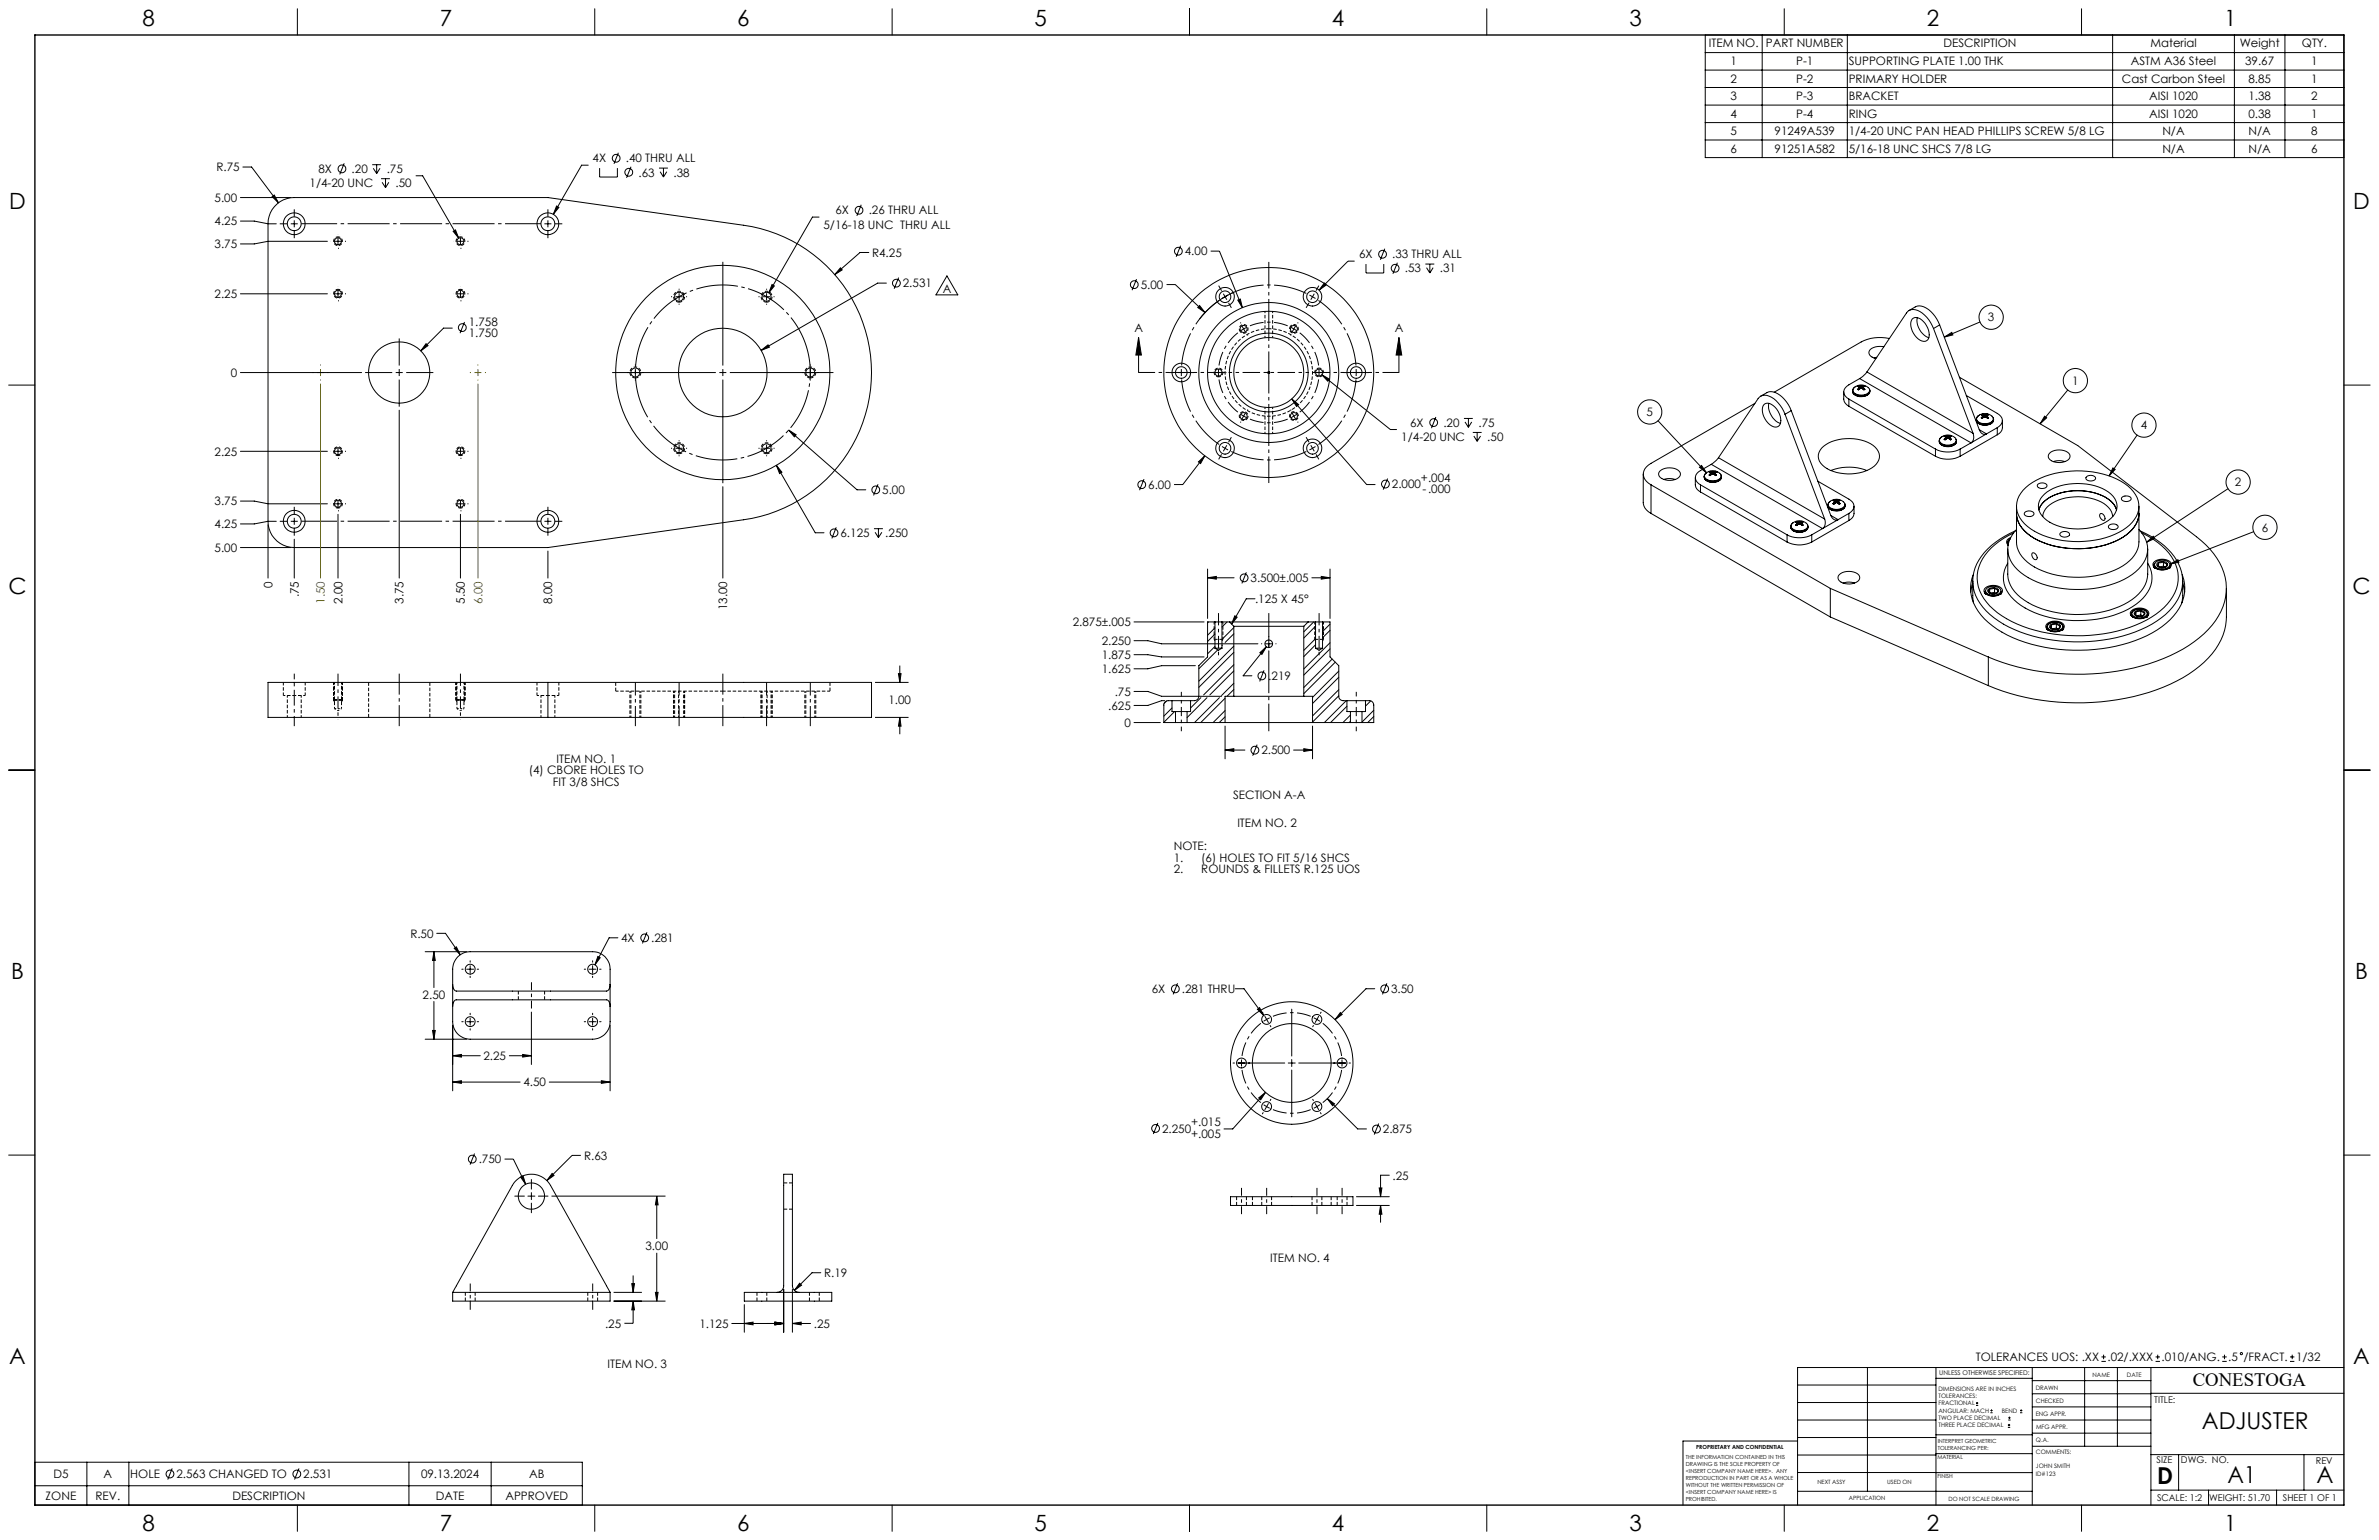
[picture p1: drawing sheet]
<svg xmlns="http://www.w3.org/2000/svg" width="864mm" height="559mm" viewBox="0 0 864 559" stroke-linecap="round" stroke-linejoin="round" font-family="sans-serif">
<defs><g id="words">
<g font-size="8.5">
<text x="799.3" y="518.4">ADJUSTER</text>
<text x="783.1" y="538.4">D</text>
<text x="808.6" y="538.3">A1</text>
<text x="840.9" y="538.3">A</text>
</g>
<g font-size="8.1">
<text x="51.7" y="9.3">8</text>
<text x="159.7" y="9.3">7</text>
<text x="267.6" y="9.3">6</text>
<text x="375.6" y="9.3">5</text>
<text x="483.5" y="9.3">4</text>
<text x="591.5" y="9.3">3</text>
<text x="699.4" y="9.3">2</text>
<text x="807.4" y="9.3">1</text>
<text x="3.3" y="76">D</text>
<text x="854.2" y="76">D</text>
<text x="3" y="215.7">C</text>
<text x="853.9" y="215.7">C</text>
<text x="4" y="355.4">B</text>
<text x="854.9" y="355.4">B</text>
<text x="3.3" y="495.1">A</text>
<text x="854.2" y="495.1">A</text>
<text x="51.7" y="555.4">8</text>
<text x="159.7" y="555.4">7</text>
<text x="267.6" y="555.4">6</text>
<text x="375.6" y="555.4">5</text>
<text x="483.5" y="555.4">4</text>
<text x="591.5" y="555.4">3</text>
<text x="699.4" y="555.4">2</text>
<text x="807.4" y="555.4">1</text>
</g>
<text font-size="6.9" x="796" y="503">CONESTOGA</text>
<g font-size="4.2">
<text x="620.3" y="17">ITEM NO.</text>
<text x="641" y="17">PART NUMBER</text>
<text x="705.5" y="17">DESCRIPTION</text>
<text x="780.6" y="17">Material</text>
<text x="813" y="17">Weight</text>
<text x="835.6" y="17">QTY.</text>
<text x="628.2" y="23.7">1</text>
<text x="652" y="23.7">P-1</text>
<text x="671.1" y="23.7">SUPPORTING PLATE 1.00 THK</text>
<text x="773.5" y="23.7">ASTM A36 Steel</text>
<text x="815" y="23.7">39.67</text>
<text x="839" y="23.7">1</text>
<text x="628.2" y="30.1">2</text>
<text x="652" y="30.1">P-2</text>
<text x="671.1" y="30.1">PRIMARY HOLDER</text>
<text x="770.3" y="30.1">Cast Carbon Steel</text>
<text x="816.2" y="30.1">8.85</text>
<text x="839" y="30.1">1</text>
<text x="628.2" y="36.4">3</text>
<text x="652" y="36.4">P-3</text>
<text x="671.1" y="36.4">BRACKET</text>
<text x="780.2" y="36.4">AISI 1020</text>
<text x="816.2" y="36.4">1.38</text>
<text x="839" y="36.4">2</text>
<text x="628.2" y="42.8">4</text>
<text x="652" y="42.8">P-4</text>
<text x="671.1" y="42.8">RING</text>
<text x="780.2" y="42.8">AISI 1020</text>
<text x="816.2" y="42.8">0.38</text>
<text x="839" y="42.8">1</text>
<text x="628.2" y="49.1">5</text>
<text x="644.2" y="49.1">91249A539</text>
<text x="671.1" y="49.1">1/4-20 UNC PAN HEAD PHILLIPS SCREW 5/8 LG</text>
<text x="785" y="49.1">N/A</text>
<text x="816.2" y="49.1">N/A</text>
<text x="839" y="49.1">8</text>
<text x="215.1" y="59">4X</text>
<text x="227.2" y="59">.40 THRU ALL</text>
<text x="628.2" y="55.5">6</text>
<text x="644.2" y="55.5">91251A582</text>
<text x="671.1" y="55.5">5/16-18 UNC SHCS 7/8 LG</text>
<text x="785" y="55.5">N/A</text>
<text x="816.2" y="55.5">N/A</text>
<text x="839" y="55.5">6</text>
<text x="78.6" y="62.2">R.75</text>
<text x="115.6" y="62.8">8X</text>
<text x="127.7" y="62.8">.20</text>
<text x="140.4" y="62.8">.75</text>
<text x="231.8" y="64">.63</text>
<text x="244.5" y="64">.38</text>
<text x="112.4" y="67.9">1/4-20 UNC</text>
<text x="143.6" y="67.9">.50</text>
<text x="77.9" y="73.3">5.00</text>
<text x="303.3" y="77.8">6X</text>
<text x="315.4" y="77.8">.26 THRU ALL</text>
<text x="77.9" y="81.8">4.25</text>
<text x="298.9" y="82.9">5/16-18 UNC THRU ALL</text>
<text x="77.9" y="90.1">3.75</text>
<text x="316.6" y="93.2">R4.25</text>
<text x="430.1" y="92.7">4.00</text>
<text x="493.3" y="93.8">6X</text>
<text x="505.4" y="93.8">.33 THRU ALL</text>
<text x="510" y="98.9">.53</text>
<text x="522.7" y="98.9">.31</text>
<text x="327.7" y="104.3">2.531</text>
<text x="342.2" y="106.4">A</text>
<text x="414.1" y="104.8">5.00</text>
<text x="77.9" y="108.2">2.25</text>
<text x="170.2" y="118.1">1.758</text>
<text x="721.7" y="116.6">3</text>
<text x="170.2" y="122.2">1.750</text>
<text x="411.9" y="120.6">A</text>
<text x="506.3" y="120.6">A</text>
<text x="83.8" y="136.8">0</text>
<text x="752.2" y="139.6">1</text>
<text x="511.9" y="154.9">6X</text>
<text x="524" y="154.9">.20</text>
<text x="536.7" y="154.9">.75</text>
<text x="597.7" y="151">5</text>
<text x="777.1" y="155.8">4</text>
<text x="508.7" y="160">1/4-20 UNC</text>
<text x="539.9" y="160">.50</text>
<text x="77.9" y="165.3">2.25</text>
<text x="320.3" y="179.3">5.00</text>
<text x="416.8" y="177.4">6.00</text>
<text x="505.3" y="177.2">2.000</text>
<text x="515.8" y="174.9">+.004</text>
<text x="516.4" y="179">-.000</text>
<text x="811.3" y="176.4">2</text>
<text x="77.9" y="183.4">3.75</text>
<text x="77.9" y="191.7">4.25</text>
<text x="305.1" y="194.9">6.125</text>
<text x="321.4" y="194.9">.250</text>
<text x="821.1" y="192.9">6</text>
<text x="77.9" y="200.3">5.00</text>
<text x="98.9" y="213.3" transform="rotate(-90 98.9 213.3)">0</text>
<text x="454" y="211.2">3.500±.005</text>
<text x="108.4" y="216.8" transform="rotate(-90 108.4 216.8)">.75</text>
<text x="124.3" y="219.1" transform="rotate(-90 124.3 219.1)">2.00</text>
<text x="146.5" y="219.1" transform="rotate(-90 146.5 219.1)">3.75</text>
<text x="168.8" y="219.1" transform="rotate(-90 168.8 219.1)">5.50</text>
<text x="200.5" y="219.1" transform="rotate(-90 200.5 219.1)">8.00</text>
<text x="264" y="221.5" transform="rotate(-90 264 221.5)">13.00</text>
<text x="455.6" y="218.8">.125 X 45°</text>
<text x="389.4" y="227.2">2.875±.005</text>
<text x="400" y="239.2">1.875</text>
<text x="400" y="234.1">2.250</text>
<text x="400" y="244.2">1.625</text>
<text x="460.4" y="246.8">.219</text>
<text x="322.5" y="255.3">1.00</text>
<text x="402.3" y="257.6">.625</text>
<text x="404.6" y="252.5">.75</text>
<text x="408.2" y="263.8">0</text>
<text x="457.9" y="273.7">2.500</text>
<text x="192" y="280.9">(4) CBORE HOLES TO</text>
<text x="202.1" y="276.7">ITEM NO. 1</text>
<text x="200.7" y="285.1">FIT 3/8 SHCS</text>
<text x="447.7" y="290">SECTION A-A</text>
<text x="449.2" y="300.2">ITEM NO. 2</text>
<text x="426.1" y="308.5">NOTE:</text>
<text x="426.1" y="312.7">1.</text>
<text x="426.1" y="316.8">2.</text>
<text x="436.1" y="312.7">(6) HOLES TO FIT 5/16 SHCS</text>
<text x="436.1" y="316.8">ROUNDS &amp; FILLETS R.125 UOS</text>
<text x="149" y="340.3">R.50</text>
<text x="225.5" y="341.8">4X</text>
<text x="236.4" y="341.8">.281</text>
<text x="153.4" y="362.4">2.50</text>
<text x="418.1" y="360.3">6X</text>
<text x="429" y="360.3">.281 THRU</text>
<text x="505" y="360.3">3.50</text>
<text x="175.5" y="384.7">2.25</text>
<text x="190" y="394.2">4.50</text>
<text x="421.8" y="411">2.250</text>
<text x="432.4" y="408.7">+.015</text>
<text x="432.4" y="412.8">+.005</text>
<text x="502" y="411.2">2.875</text>
<text x="173.8" y="422.1">.750</text>
<text x="212" y="420.8">R.63</text>
<text x="505.5" y="428">.25</text>
<text x="234.3" y="453.7">3.00</text>
<text x="461.1" y="457.8">ITEM NO. 4</text>
<text x="299.1" y="463.4">R.19</text>
<text x="219.6" y="481.7">.25</text>
<text x="253.9" y="481.8">1.125</text>
<text x="295.4" y="481.8">.25</text>
<text x="220.5" y="496.5">ITEM NO. 3</text>
<text x="717.2" y="494">TOLERANCES UOS: .XX</text>
<text x="765" y="494">.02/.XXX</text>
<text x="784.7" y="494">.010/ANG.</text>
<text x="808.9" y="494">.5 /FRACT.</text>
<text x="833.5" y="494">1/32</text>
<text x="19.4" y="536.4">D5</text>
<text x="37.6" y="536.4">A</text>
<text x="47.3" y="536.4">HOLE</text>
<text x="64" y="536.4">2.563 CHANGED TO</text>
<text x="110.1" y="536.4">2.531</text>
<text x="152.8" y="536.4">09.13.2024</text>
<text x="192.1" y="536.4">AB</text>
<text x="16.6" y="544.1">ZONE</text>
<text x="34.7" y="544.1">REV.</text>
<text x="84.3" y="544.1">DESCRIPTION</text>
<text x="158.2" y="544.1">DATE</text>
<text x="183.5" y="544.1">APPROVED</text>
</g>
<g font-size="4.2" fill="#808000">
<text x="118" y="219.1" transform="rotate(-90 118 219.1)">1.50</text>
<text x="175.1" y="219.1" transform="rotate(-90 175.1 219.1)">6.00</text>
</g>
<g font-size="3.4">
<text x="782" y="508.9">TITLE:</text>
<text x="782.9" y="531">SIZE</text>
<text x="791.7" y="531">DWG. NO.</text>
<text x="840.7" y="531.1">REV</text>
<text x="783" y="544.6">SCALE: 1:2</text>
<text x="801.9" y="544.7">WEIGHT: 51.70</text>
<text x="828.7" y="544.6">SHEET 1 OF 1</text>
</g>
<text font-size="2.4" x="704" y="499.1">UNLESS OTHERWISE SPECIFIED:</text>
<g font-size="2.2">
<text x="759.6" y="499.5">NAME</text>
<text x="772.1" y="499.6">DATE</text>
<text x="703.7" y="504.7">DIMENSIONS ARE IN INCHES</text>
<text x="703.7" y="507.3">TOLERANCES:</text>
<text x="703.7" y="510">FRACTIONAL</text>
<text x="739" y="504.3">DRAWN</text>
<text x="739.1" y="509.2">CHECKED</text>
<text x="703.7" y="512.6">ANGULAR: MACH</text>
<text x="703.7" y="515.3">TWO PLACE DECIMAL</text>
<text x="726.7" y="512.6">BEND</text>
<text x="739" y="513.8">ENG APPR.</text>
<text x="703.7" y="517.9">THREE PLACE DECIMAL</text>
<text x="739.1" y="518.6">MFG APPR.</text>
<text x="739.1" y="523.3">Q.A.</text>
<text x="739.1" y="527.5">COMMENTS:</text>
<text x="739.1" y="532.8">JOHN SMITH</text>
<text x="739.1" y="535.5">ID#123</text>
</g>
<g font-size="2.1">
<text x="659.7" y="538.6">NEXT ASSY</text>
<text x="685.1" y="538.6">USED ON</text>
<text x="671.1" y="544.4">APPLICATION</text>
<text x="707.3" y="544.5">DO NOT SCALE DRAWING</text>
</g>
<g font-size="2">
<text x="615.7" y="525.8">PROPRIETARY AND CONFIDENTIAL</text>
<text x="703.4" y="523.5">INTERPRET GEOMETRIC</text>
<text x="703.4" y="526">TOLERANCING PER:</text>
<text x="612" y="529.4">THE INFORMATION CONTAINED IN THIS</text>
<text x="612" y="531.9">DRAWING IS THE SOLE PROPERTY OF</text>
<text x="703.3" y="529.6">MATERIAL</text>
<text x="612" y="534.5">&lt;INSERT COMPANY NAME HERE&gt;. ANY</text>
<text x="612" y="537">REPRODUCTION IN PART OR AS A WHOLE</text>
<text x="612" y="539.5">WITHOUT THE WRITTEN PERMISSION OF</text>
<text x="703.3" y="536.4">FINISH</text>
<text x="612" y="542">&lt;INSERT COMPANY NAME HERE&gt; IS</text>
<text x="612" y="544.6">PROHIBITED.</text>
</g>
</g></defs>
<g fill="none" stroke="#000" stroke-width=".36">
<path d="M107.9 3.2v9.5M215.9 3.2v9.5M323.8 3.2v9.5M431.8 3.2v9.5M539.7 3.2v9.5M619 12.7h231.9v44.5h-231.9zM619 19.1h231.9M639.7 12.7v44.5M647.7 3.2v9.5M670.6 12.7v44.5M755.6 3.2v9.5M766.9 12.7v44.5"/>
<path d="M811.1 12.7v44.5M829.5 12.7v44.5M619 25.4h231.9M619 31.8h231.9M619 38.1h231.9M125 59.3l-1.7 4M135.1 59.8h3.2M136.7 59.8v3.2M213.5 59.9h-2.4l-10.2 17.9M224.5 55.4l-1.6 4M619 44.5h231.9M619 50.8h231.9"/>
<path d="M87.3 71.7h18.3M88.2 60.6h3.1l9.8 13M98.8 71.3l.8-.5 1.5 2.8zM106.8 76v2.7M106.8 79.9v2.6M135.5 61.1l1.2 1.9M137.9 61.1l-1.2 1.9M138.3 64.8h3.2M138.7 66.1l1.2 2M139.9 64.8v3.3M141.1 66.1l-1.2 2M151 63.8h2.4l13.1 22.6"/>
<path d="M198.9 76v2.7M198.9 79.9v2.6M202 74.8l.9 .4-2 2.6zM217.7 61v3.2h6.4v-3.2M229.1 60.5l-1.7 4M239.2 61h3.3M239.6 62.3l1.2 1.9M240.8 61v3.2M242 62.3l-1.2 1.9M297.3 78.8h-2.4l-15.8 27.5M312.6 74.3l-1.6 4M87.3 80.2h5l5 1"/>
<path d="M97.3 81.2a9.5 9.5 0 0 1 9.5-9.5h92.1l71 10a54 54 0 0 1 46.5 53.5 54 54 0 0 1-46.5 53.4l-71 10.1h-92.1a9.5 9.5 0 0 1-9.5-9.5M97.3 81.2v108M97.3 81.2h3M101.6 81.2h2.7M105.6 81.2h2.5M106.8 83.7v2.7M118.9 87.6h-21.6l-5 .9h-5M120.1 87.6h.1M121.4 87.6h2.6M122.7 90.1h.1M122.7 85h.1M122.7 86.3v2.5"/>
<path d="M125.2 87.6h.1M164.5 83.9l.8-.5 1.2 3zM164.6 87.6h.1M165.9 87.6h2.5M167.1 90.1h.1M167.1 85h.1M167.1 86.3v2.5M169.7 87.6h.1M197.6 81.2h2.6M198.9 83.7v2.7M201.4 81.2h2.7M262.4 95v37.6"/>
<path d="M305.1 97.2l.6 .7-2.7 1.8zM315.4 91.6h-3.2l-9.2 8.1M428.6 89.1l-1.6 4.1M439.5 91.1h3.2l8.3 20.6M491.7 94.8h-2.4l-10.5 10.5M495.9 95.8v3.3h6.4v-3.3M502.7 90.2l-1.6 4.1M507.3 95.3l-1.7 4M517.4 95.8h3.3M517.8 97.1l1.2 2M519 95.8v3.3M520.2 97.1l-1.2 2"/>
<path d="M87.3 106.6h31.6M120.1 106.6h.1M121.4 106.6h2.6M122.7 109.1h.1M122.7 104v.1M122.7 105.3v2.6M125.2 106.6h.1M164.2 119.1h-3.2l-8.2 8.2M164.6 106.6h.1M165.9 106.6h2.5M167.1 109.1h.1M167.1 104v.1"/>
<path d="M167.1 105.3v2.6M168.6 116.8l-1.6 4.1M169.7 106.6h.1M243.6 107.7h.4M245.3 107.7h2.5M246.5 104.8v.3M246.5 106.4v2.5M246.5 110.2v.4M249.1 107.7h.3M275.3 107.7h.4M277 107.7h2.5M278.3 104.8v.3"/>
<path d="M278.3 106.4v2.5M278.3 110.2v.4M280.2 103.3l.9 .5-2 2.5zM280.8 107.7h.4M321.8 102.7h-3.2l-42.3 24.4M326.2 100.7l-1.6 4.1M343.7 100.1l4 6.9h-7.9zM412.6 101.3l-1.6 4M423.5 103.3h3.1l10.8 10.1M435.5 110.9l1.9 2.5-2.6-1.8zM442.4 103.6l1 1.9M444.1 106.6l1.2 2.2"/>
<path d="M445.8 107.1l-2.2 1.2M446 109.9l1 1.8M447.7 106.2a31.4 31.4 0 0 0-12.3 9.6M449.3 108.9l1-.4 .7 3.2zM450.2 117.2h.1M450.8 118.3l.6 1M451.4 119.3l-1 .7M451.4 119.3l.7 1.2M452.6 118.8l-1.2 .5M468.6 118.8l1.1 .5M469.7 119.3l1.1 .7M469.7 119.3l-.6 1.2"/>
<path d="M470.3 118.3l-.6 1M471 117.2h.1M475.2 109.9l-1.1 1.8M475.3 107.1l2.2 1.2M477.1 106.6l-1.3 2.2M478.8 103.6l-1.1 1.9M480.7 102.7l.7 .7-2.6 1.9zM693 112.7l2.3-1.3a4.9 4.9 0 0 1 5.6 1.6l1.5 1.8 1.7 3.1M694.2 115.7a2.78 2.78 0 0 1 4.1 1 5.9 5.9 0 0 1 1.5 6.6 3.3 3.3 0 0 1-4.7-1.6 5.4 5.4 0 0 1-.9-6zM696 115.3a6.8 6.8 0 0 0 4.2 7.2M701.9 119.2a10.1 10.1 0 0 0-7.4-6.9 2.72 2.72 0 0 0-2.4 1.3l-14.4 21.4M701.9 119.2l14.3 38"/>
<path d="M704.1 117.9l-2.2 1.3M704.1 117.9l14.4 38M718.7 116.8l-12.9 5.5M3.1 139.7h9.6M87.3 135.2h44M132.5 135.2h9.9M143.7 135.2h2.5M144.9 122.8v9.8M144.9 133.9v2.6M144.9 137.7v9.9M147.5 135.2h9.8M154.7 124.7l.7 .7-2.6 1.9z"/>
<path d="M222.2 135.2h37.7M230.6 132.3v.3M230.6 133.9v2.6M230.6 137.7v.4M261.1 135.2h2.6M262.4 133.9v2.6M262.4 137.7v37.6M264.9 135.2h37.6M276.3 127.1l2.5-2 .5 .9zM294.1 132.3v.3M294.1 133.9v2.6M294.1 137.7v.4"/>
<path d="M413.3 122.5l1 6.3h-2zM413.3 122.5v12.7M424.2 135.2h2.1M427.6 135.2h2.5M428.8 133.9v2.6M431.4 135.2h2.1M439.8 135.2h.1M441 135.2h2.6M442.3 133.9v2.6M444.9 135.2h.1M452.7 121.6h.1M460.1 135.2h1"/>
<path d="M460.2 134.8l.7 .7M460.6 134.7v1M460.9 134.8l-.7 .7M468.4 121.6h.1M476.3 135.2h.1M477.6 135.2h2.5M478.8 133.9v2.6M479.8 136l2.8 1.6-.6 .7zM479.8 136l24.9 19.9h2.4M481.4 135.2h.1M487.7 135.2h2.1M491.1 135.2h2.5"/>
<path d="M492.3 133.9v2.6M494.9 135.2h2.1M507.8 122.5l1 6.3h-2zM507.8 122.5v12.7M674.7 139.9h.1M674.7 139.9l-.4 .2M674.7 139.9v.3M674.7 139.9l.4 .1M675.1 137.4l-3.9 2.2a2.74 2.74 0 0 0-1.9 2.6 2.74 2.74 0 0 0 1.9 2.6M675.1 140h.1M675.1 140l-.1 .9M675.1 137.4l40.4 23.3"/>
<path d="M676.2 140h-.1M676.2 140l.1 .9M676.6 139.9h.1M676.6 139.9l-.4 .1M676.6 139.9v.3M676.7 139.9l.2 .2M676.7 139.9v.3M677.7 135l-2.6 2.4M677.7 135l38.5 22.2M681.3 129.6l-1 .3M683.9 125.8a5.2 5.2 0 0 0-5.3 1.5 1.97 1.97 0 0 0 1.7 2.6l.7 .2M685.8 122.8a15.3 15.3 0 0 0-10.2 1.3l-31.5 18.2"/>
<path d="M705.8 122.3l2.7-1.7 .4 .9zM711.3 136.9l42.9 24.8 43.1 33.1a24.7 24.7 0 0 1 10.9 18.2 23.1 23.1 0 0 1-9.9 18.5 64.3 64.3 0 0 1-32.6 12.4 86.7 86.7 0 0 1-43.9-5.5M850.9 139.7h9.5M144.9 148.8v61M246.5 159.8v.3M278.3 159.8v.3M286.3 156.1l2.7 1.7-.6 .7zM286.3 156.1l24.8 21.6h3.2M447 158.6l-1 1.9M450.2 153.2h.1M450.4 150.3l2.2 1.3M452.1 149.9l-1.3 2.2"/>
<path d="M452.7 148.8h.1M468.4 148.8h.1M468.9 144.7l2.5 2.1-.8 .7zM468.9 144.7l27.2 31.1h3.2M469.1 149.9l1.2 2.2M470.8 150.3l-2.2 1.3M471 153.2h.1M474.1 158.6l1.1 1.9M521.2 151.3l-1.6 4.1M531.4 151.8h3.2M531.8 153.1l1.2 1.9M533 151.8v3.2"/>
<path d="M534.2 153.1l-1.2 1.9M534.6 156.9h3.2M535 158.2l1.2 1.9M536.2 156.9v3.2M537.5 158.2l-1.3 1.9M601.9 152.7l17.6 18.9M637 146.4l-37.7 21.7a4.1 4.1 0 0 0-2.8 3.9 4.1 4.1 0 0 0 2.8 3.9M639.1 143.8l2.3-1.3a4.9 4.9 0 0 1 5.6 1.6l2.2 2.8 1 2.1M640.3 146.9a2.43 2.43 0 0 1 3.4 .3 6 6 0 0 1 2.2 7.2 2.46 2.46 0 0 1-3.5-.3 6.1 6.1 0 0 1-2.1-7.2zM642.1 146.4a6.8 6.8 0 0 0 4.2 7.2M648 150.3a9.8 9.8 0 0 0-7.4-6.9 2.8 2.8 0 0 0-2.4 1.2l-14.4 21.5M648 150.3l14.4 38"/>
<path d="M650.2 149l-2.2 1.3M650.2 149l14.4 38M669.3 142.2a5.2 5.2 0 0 0 .6 4.2l1.3 1M671.2 144.8v2.6M671.2 144.8l31.4 18.1M671.2 147.4l31.4 18.2M672.5 141.8a2.54 2.54 0 0 0 3.3 2 2.34 2.34 0 0 0 3-2M672.5 142.2a3.8 3.8 0 0 0 6.2 0M672.5 141.8a3.1 3.1 0 0 0 4.1 1.7l.7-.2a2.02 2.02 0 0 0 1.5-1.5M672.6 142.5a3.9 3.9 0 0 0 6.1 0M673 140.7a3.8 3.8 0 0 1 5.7 .6 2.65 2.65 0 0 1-3.6 2l-1.3-.3a1.34 1.34 0 0 1-1.1-.9 1.34 1.34 0 0 1 .3-1.4zM673.4 140.4l-.5 .5-.4 .9"/>
<path d="M674.3 140.2h.4M674.3 141.3h.1M674.3 140.1v.1M674.3 140.1h.1M674.7 140.2l.2 .3M674.7 140.9l-.4 .4M674.7 140.9l.1 .5M674.8 140.8l-.1 .1M674.8 140.8v.5M674.9 140.5l-.1 .3M674.9 140.5l.1 .7M674.9 140.4l.1 .7"/>
<path d="M675 140.9h.1M675.2 140l.3 .1M675.2 140l-.2 .9M675.5 140.1h.3M675.5 140.9l-.8 .6-.4-.2M675.5 140.9h.2M675.5 140.1v.8M675.7 140.9l.4 .1M675.8 140.1v.8M676.1 140l-.3 .1M676.1 141l.5 .5 .3-.2M676.1 140l.1 1"/>
<path d="M676.2 141h-.1M676.3 140.9l-.1 .1M676.3 140.9h.1M676.4 140.5l.1 .3M676.4 140.4l-.1 .7M676.4 140.5l-.1 .7M676.5 140.8l.1 .1M676.5 140.8v.5M676.6 140.2l-.2 .3M676.6 140.2h.1M676.6 140.9l.3 .4M676.6 140.9v.5"/>
<path d="M676.9 141.3h.1M676.9 140.2h-.3M676.9 140.1h.1M676.9 140.1v.1M678.7 141.3l.1 .5M704 159.9a2.5 2.5 0 0 0 3.2 2 2.34 2.34 0 0 0 3-2M704.5 158.8a3.7 3.7 0 0 1 5.6 .7 1.9 1.9 0 0 1-2.1 1.9 2.94 2.94 0 0 1-4-1.8zM704.8 158.6l-.5 .4-.3 .9M705.8 158.3h.1M705.8 158.3l.3 .1M705.8 159.4h.1M706.1 158.1h.1"/>
<path d="M706.1 158.1l-.3 .2M706.1 158.1v.2M706.1 158.1l.4 .1M706.1 158.4l.2 .3M706.1 159l-.3 .4M706.1 159l.1 .5M706.1 158.1v.3M706.2 158.9l-.1 .1M706.2 158.9l.1 .6M706.3 158.7l-.1 .2M706.4 158.6v.7M706.4 159.1h.1"/>
<path d="M706.5 158.2h.1M706.5 158.2l-.1 .9M706.6 158.2h.4M706.6 158.2l-.2 .9M707 158.2h.2M707 159l-.9 .6-.3-.2M707 159l.5 .2M707 158.2v.8M707.2 158.2v.8M707.5 159.2l.5 .4M707.6 158.2h-.4M707.6 158.2h.1"/>
<path d="M707.6 158.2v.9M707.6 159.1h-.1M707.7 158.2v.9M707.7 159.1h-.1M707.7 159.1h.1M707.8 158.7l.2 .2M707.8 158.6l-.1 .7M707.8 158.7l-.1 .6M708 158.9v.1M708 158.9l-.1 .6M708 158.1h.1M708 158.1l-.3 .1"/>
<path d="M708 159.6h.1M708 159l.4 .4M708 158.4l-.2 .3M708 159v.6M708 158.1v.3M708.1 158.1l.3 .2M708.4 159.4l-.3 .2M708.4 159.4h.1M708.4 158.3l-.4 .1M708.4 158.3h.1M708.4 159.4v.1M710.1 159.5l.1 .4"/>
<path d="M710.2 159.9a3.6 3.6 0 0 1-5.1 1.4 1.59 1.59 0 0 1-1.1-1.4M713.8 143.5l11.2 6.5a2.74 2.74 0 0 1 1.9 2.6 2.74 2.74 0 0 1-1.9 2.6M716.2 157.2a2.87 2.87 0 0 1-.7 3.5M717.4 152.2a3.8 3.8 0 0 0 5.8 .9l.5-.9a2.34 2.34 0 0 1-3 2 2.61 2.61 0 0 1-3.3-2zM717.4 152.6a3.8 3.8 0 0 0 6.3 0M717.5 152.9a3.9 3.9 0 0 0 6.1 0M717.9 151.1a3.8 3.8 0 0 1 5.6 .6 1.95 1.95 0 0 1-2.1 2 2.99 2.99 0 0 1-3.9-1.8zM718.3 150.8l-.8 .9-.1 .5M718.5 155.9a1.93 1.93 0 0 0 2.6 1.5M718.5 155.9l2.6 1.5M719.2 150.5h.1M719.2 150.5l.4 .1"/>
<path d="M719.2 151.6v.1M719.6 150.3h.1M719.6 150.3l-.4 .2M719.6 150.3v.3M719.6 150.3l.4 .1M719.6 150.6l.2 .3M719.6 151.2l-.4 .4M719.7 151.2h-.1M719.7 151.2l-.1 .6v-.6M719.8 150.9l-.1 .3M719.8 150.8l.1 .7M719.8 150.9l.1 .6"/>
<path d="M719.9 151.3h.1M720 150.4h.1M720 150.4l-.1 .9M720.1 150.4h.3M720.1 150.4l-.2 .9M720.4 150.4h.3M720.4 151.3l-.8 .5-.4-.1M720.4 151.3h.3M720.4 150.4v.9M720.7 150.4h.3M720.7 151.3l.8 .5 .4-.1M720.7 150.4v.9"/>
<path d="M721 150.4l.1 .9M721.1 151.3l-.1 .1M721.1 150.4h-.1M721.1 150.4l.1 .9M721.1 157.4l-5.6 3.3M721.2 151.3h-.1M721.2 151.3h.1M721.3 150.9l.1 .3M721.3 150.8l-.1 .7 .1-.6M721.4 151.2h.1M721.4 151.2v.6l.1-.6M721.5 150.3h.1"/>
<path d="M721.5 150.3l-.4 .1M721.5 151.2l.4 .4M721.5 150.6l-.2 .3M721.5 150.3v.3M721.6 150.3l.3 .2M721.6 150.3v.3M721.9 151.6v.1M721.9 150.5l-.4 .1M721.9 150.5h.1M723.6 151.7l.1 .5M725 155.2l-3.9 2.2M725 155.2v2.6"/>
<path d="M725 157.8l-13.4 7.8M726.9 152.6a5.2 5.2 0 0 1-.6 4.1l-1.3 1.1M742.2 151l.7 .6-2.3 2.2zM750.6 141.5l-10 12.3M775.8 157.9l-10.2 14.8M87.3 163.8h31.6M120.1 163.8h.1M121.4 163.8h2.6M122.7 166.3h.1M122.7 161.2h.1M122.7 162.5v2.5M125.2 163.8h.1"/>
<path d="M164.6 163.8h.1M165.9 163.8h2.5M167.1 166.3h.1M167.1 161.2h.1M167.1 162.5v2.5M169.7 163.8h.1M243.6 162.7h.4M245.3 162.7h2.5M246.5 161.4v2.5M246.5 165.2v.4M249.1 162.7h.3M262.4 176.6v33.2"/>
<path d="M275.3 162.7h.4M277 162.7h2.5M278.3 161.4v2.5M278.3 165.2v.4M280.8 162.7h.4M281.8 168.8l2 2.5-.8 .5zM281.8 168.8l14.1 24.5h3.2M318.7 175.7l-1.6 4.1M415.3 173.8l-1.6 4.1M435 167.6l2.4-2.2-1.6 2.8zM437.4 165.4l-8 10.4h-3.2M443.4 164.9l-1 1.8"/>
<path d="M443.6 162l2.2 1.3M445.3 161.6l-1.2 2.2M475.8 161.6l1.3 2.2M477.5 162l-2.2 1.3M477.7 164.9l1.1 1.8M503.7 173.6l-1.6 4.1M596.5 172v10.8a4.8 4.8 0 0 0 2.8 3.5M599.3 175.9l65.1 37.6M599.3 175.9v10.4M602.6 170.9a5.4 5.4 0 0 1 7.3 .6 2.11 2.11 0 0 1-1.9 2.5 5.5 5.5 0 0 1-5.7-1.2 1.43 1.43 0 0 1 .3-1.9zM604 174l2.1-.4 2.1 .4M615.4 173.3a5.2 5.2 0 0 0 .6 4.2l1.3 1"/>
<path d="M616.9 169.5l.8-.6 1.8 2.7zM617.3 175.9l31.4 18.2M617.3 175.9v2.6M617.3 178.5l31.4 18.2M618.6 172.9a2.56 2.56 0 0 0 3.4 2l1.4-.3a1.59 1.59 0 0 0 1.5-1.7M618.7 173.3a3.8 3.8 0 0 0 6.2 0M618.7 173.6a3.8 3.8 0 0 0 6.1 0M619.2 171.8a3.7 3.7 0 0 1 5.6 .6 1.95 1.95 0 0 1-2.1 2 3.1 3.1 0 0 1-4-1.8zM619.5 171.5l-.6 .5-.3 .9M620.5 171.2h.1M620.5 171.2l.3 .1M620.5 172.3v.1"/>
<path d="M620.7 171.1h.1M620.7 171.1l-.2 .1M620.7 171.1v.2M620.8 171.1h.4M620.8 171.3l.2 .2M620.8 172l-.3 .3M620.8 172l.1 .5M620.8 171.1v.2M620.9 171.9l-.1 .1M620.9 171.9v.5M621 171.5v.1M621 171.6l-.1 .3"/>
<path d="M621 171.6l.1 .7M621.1 172h.1M621.1 172l.1 .1M621.2 168.5l40.4 23.3a2.95 2.95 0 0 0 .8-3.5M621.2 168.5l-3.9 2.2a2.74 2.74 0 0 0-1.9 2.6 2.74 2.74 0 0 0 1.9 2.6M621.2 171.1h.1M621.2 171.1l-.1 .9M621.2 172.1h.1M621.3 171.1h.4M621.3 171.1l-.1 1M621.7 171.1h.2M621.7 172l-.9 .6-.3-.2"/>
<path d="M621.7 172h.2M621.7 171.1v.9M621.9 172l.9 .6 .3-.2M621.9 171.1v.9M622.2 171.1h-.3M622.2 171.1l.2 .9M622.2 171.1h.1M622.3 171.1l.1 .9M622.4 172h.1M622.5 171.6l.2 .3M622.5 171.5v.1M622.5 171.6l-.1 .6"/>
<path d="M622.5 171.6l-.1 .7M622.7 171.9v.1M622.7 171.9l-.1 .5M622.7 171h.1M622.7 171l-.4 .1M622.7 172l.4 .3M622.7 171.3l-.2 .2M622.7 172v.5M622.7 171v.3M622.8 171.1l.3 .1M623.1 172.3v.1M623.1 171.2l-.4 .1"/>
<path d="M623.1 171.2h.1M623.8 166.1l-2.6 2.4M623.8 166.1l38.6 22.2M624.8 172.4l.1 .5M624.9 172.9a2.92 2.92 0 0 1-3.7 1.8l-.7-.2a2.18 2.18 0 0 1-1.9-1.6M659.9 174.6l11.3 6.5a2.74 2.74 0 0 1 1.8 2.6 2.74 2.74 0 0 1-1.8 2.6M661.2 162.6a15.9 15.9 0 0 1 15.6-2.6 6.6 6.6 0 0 1 5.4 6.2 7.7 7.7 0 0 1-6 5.1 16.3 16.3 0 0 1-14.6-2.5 4.2 4.2 0 0 1-.4-6.2zM664.6 170.7a18 18 0 0 1 13.1 0M702.6 162.9a9.9 9.9 0 0 0 9 0M702.6 165.6a9.9 9.9 0 0 0 9 0M702.6 162.9v2.7M704 160.4a3.8 3.8 0 0 0 6.2 0"/>
<path d="M704.1 160.6a3.8 3.8 0 0 0 6 0M711.6 162.9v2.7M715.5 160.7l-3.9 2.2M734.4 177.9a26.9 26.9 0 0 1 19.3-7 28.3 28.3 0 0 1 19.9 6.5 8.5 8.5 0 0 1-.6 13.1 31.5 31.5 0 0 1-26.1 5.3 20.4 20.4 0 0 1-13.7-7.9 8.1 8.1 0 0 1 1.2-10zM739.8 175.7a2.15 2.15 0 0 1 3.3 .6 2.11 2.11 0 0 1-3.5 .1zM742.1 179.3a20.6 20.6 0 0 1 18.3-3.1 10.4 10.4 0 0 1 8 6.6 6.6 6.6 0 0 1-4.1 6.7 21.9 21.9 0 0 1-21.2-.7 5.7 5.7 0 0 1-1-9.5zM744 164.4a5.4 5.4 0 0 1 7.3 .6 2.08 2.08 0 0 1-1.9 2.5 4.9 4.9 0 0 1-5.9-1.6l.2-1zM745.4 167.5l2.2-.4 2 .4M757.5 172.9a2.08 2.08 0 0 1 3.2 .7 2.15 2.15 0 0 1-3.5 0zM767 169.8l.8 .5-2.2 2.4zM808.8 177.3l-29.5 19.4M87.3 198.7h18.3"/>
<path d="M87.3 181.8h5l5 1h21.6M97.3 190.4v19.4M97.3 189.2h3M97.3 189.2l-5 .9h-5M101.6 189.2h2.7M105.6 189.2h2.5M106.8 183.9v2.7M106.8 187.9v2.5M106.8 191.7v2.7M106.8 195.7v14.1M120.1 182.8h.1M121.4 182.8h2.6"/>
<path d="M122.7 185.3h.1M122.7 180.2v.1M122.7 181.5v2.6M122.7 186.6v23.2M125.2 182.8h.1M164.6 182.8h.1M165.9 182.8h2.5M167.1 185.3h.1M167.1 180.2v.1M167.1 181.5v2.6M167.1 186.6v23.2M169.7 182.8h.1"/>
<path d="M197.6 189.2h2.6M198.9 183.9v2.7M198.9 187.9v2.5M198.9 191.7v2.7M198.9 200v9.8M201.4 189.2h2.7M303.6 191.3l-1.6 4.1M317.3 191.8h3.2M317.7 193.1l1.2 2M318.9 191.8v3.3M320.1 193.1l-1.2 2M599.3 186.3l65.1 37.6"/>
<path d="M648.7 196.7a9.9 9.9 0 0 0 9 0M648.7 194.1a9.9 9.9 0 0 0 9 0M648.7 194.1v2.6M650.1 191a2.57 2.57 0 0 0 3.3 2 2.31 2.31 0 0 0 2.9-2M650.1 191a3.4 3.4 0 0 0 4.7 1.5 1.82 1.82 0 0 0 1.5-1.5M650.1 191.5a3.8 3.8 0 0 0 6.2 0M650.2 191.7a3.9 3.9 0 0 0 6 0M650.7 189.9a3.8 3.8 0 0 1 5.5 .6 1.95 1.95 0 0 1-2.1 2 3 3 0 0 1-4-1.8zM650.9 189.7l-.5 .4-.3 .9M651.9 189.4h.1M651.9 189.4l.4 .1M651.9 190.5h.1"/>
<path d="M652.2 189.2h.1M652.2 189.2l-.3 .2M652.2 189.2v.2M652.3 189.2h.3M652.3 189.5l.2 .2M652.3 190.1l-.4 .4M652.3 190.1v.5M652.3 189.2v.3M652.3 190v.1M652.3 190l.1 .6M652.5 189.7v.1M652.5 189.8l-.2 .2"/>
<path d="M652.5 189.7l.1 .7M652.5 189.8v.6M652.5 190.2h.1M652.6 190.2h.1M652.6 189.2l.5 .1M652.6 190.4l-.3 .3-.4-.2M652.6 190.2l.2 .1M652.6 189.2v1M653.1 189.3h.2M653.1 189.3v.8M653.1 190.1l-.5 .3M653.1 190.1h.2"/>
<path d="M653.3 190.1l.9 .6 .3-.2M653.3 189.3v.8M653.7 189.3h-.4M653.7 189.3l.1 .9M653.8 189.2l-.1 .1M653.8 189.2v1M653.8 190.2h.1M653.9 189.7l-.1 .7 .1-.6M653.9 189.8l.2 .2M654.1 190l.1 .1M654.1 190l-.1 .6M654.2 189.2h.1"/>
<path d="M654.2 189.2h-.4M654.2 190.1l.3 .4M654.2 189.4l-.3 .4M654.2 190.1l-.1 .5M654.2 189.2v.2M654.2 189.2l.3 .2M654.5 190.5h.1M654.5 189.4h-.3M654.5 189.4h.1M656.2 190.5l.1 .5M657.7 194.1v2.6M663.5 183.2v.3a3.4 3.4 0 0 0 4.8 1.5 1.68 1.68 0 0 0 1.5-1.8"/>
<path d="M663.6 183.7a3.9 3.9 0 0 0 5.8 .7l.4-.7M663.6 183.9a3.8 3.8 0 0 0 6.1 0M664 182.2a3.7 3.7 0 0 1 5.7 .6 1.95 1.95 0 0 1-2.1 1.9 3.1 3.1 0 0 1-4-1.7zM664.4 181.9l-.5 .5-.4 .9M664.6 187l2.6 1.6a1.98 1.98 0 0 1-2.6-1.6zM665.4 181.6h.1M665.4 181.6l.3 .1M665.4 182.7v.1M665.7 181.4h.1M665.7 181.4l-.3 .2M665.7 181.4v.3M665.7 181.4l.4 .1"/>
<path d="M665.7 182.4l-.3 .3M665.7 181.7h.1M665.7 182.4l.1 .5M665.8 181.7l.1 .3M665.8 182.3l-.1 .1M665.8 182.3v.5M665.9 182l-.1 .3M665.9 181.9l.1 .7M666 182.4h.1M666 182.4l.1 .1M666.1 181.5h.1M666.1 181.5l-.1 .9"/>
<path d="M666.1 182.5h.2M666.2 181.5h.3M666.2 182.5l-.5 .5-.3-.2M666.2 181.5l-.1 1M666.5 181.5h.3M666.5 181.5v.9M666.6 182.4l-.4 .1M666.6 182.4h.2M666.8 182.4l.8 .5M666.8 181.5v.9M667.1 181.5h-.3M667.1 181.5l.2 .9"/>
<path d="M667.1 181.5h.1M667.2 181.5l.1 .9M667.3 182.4h.1M667.4 181.9l-.1 .7M667.4 182l.2 .2M667.6 181.7l-.2 .3M667.6 182.2v.2M667.6 182.2l-.1 .6M667.6 181.4h.1M667.6 181.4l-.4 .1M667.6 181.4v.3M667.6 182.9h.1"/>
<path d="M667.6 182.4l.4 .3M667.6 181.7h.1M667.6 182.4v.5M667.7 181.4l.3 .2M667.7 181.4v.3M667.9 181.6l-.3 .1M667.9 181.6h.1M668 182.7l-.3 .2M668 182.7l-.1 .1M669.7 182.8l.1 .4M669.8 183.2a2.92 2.92 0 0 1-3.7 1.8l-.7-.1a2.18 2.18 0 0 1-1.9-1.6M671.2 186.3l-13.5 7.8"/>
<path d="M671.2 186.3v2.6M671.2 188.9l-13.5 7.8M673 183.7a5.2 5.2 0 0 1-.6 4.2l-1.2 1M728.8 197v.1M728.8 196.8l.1 .9M728.8 197.3v.1M728.8 199.2v9.1a11.4 11.4 0 0 0 6 9.5 38.9 38.9 0 0 0 32.8 3 17.4 17.4 0 0 0 11.6-9.9l.4-2.4v-9.3M728.9 197.4v.3zM729 197.6v.2M729.1 197.1a1.14 1.14 0 0 1 .5-1.4h-.1a1.19 1.19 0 0 0-.5 1.7M729.9 195.1a1.54 1.54 0 0 0-1.4 1 1.54 1.54 0 0 0 .4 1.6M731 193.4a21.9 21.9 0 0 0-13 13.6 14.6 14.6 0 0 0 5.6 14.1 46.7 46.7 0 0 0 30 9.6 50.9 50.9 0 0 0 29-7.8 16.3 16.3 0 0 0 8-15.1 19.4 19.4 0 0 0-10.6-13.1l-2.5-1.3"/>
<path d="M731.7 192.6a25.7 25.7 0 0 0-14.7 13.5l-.8 3-.1 1.6M732 186.3a10.8 10.8 0 0 0 6.5 9.1 34.6 34.6 0 0 0 32.1-.5 10.9 10.9 0 0 0 5.9-8.6M732 183.7v12.9a10.8 10.8 0 0 0 6.5 9.1 34.6 34.6 0 0 0 32.1-.4 10.9 10.9 0 0 0 5.9-8.7v-12.9M732 192.2a9.6 9.6 0 0 0 .4 14.5 31.6 31.6 0 0 0 21 7.2 33.9 33.9 0 0 0 21.8-6.4 9.9 9.9 0 0 0 3.1-12.9l-1.8-2.4M735 185.9a2.17 2.17 0 0 1 3.4 .5 2.08 2.08 0 0 1-3.6 .2zM740.1 185a9.4 9.4 0 0 1 6.5-5.7 21.4 21.4 0 0 1 19.7 2.6l1.4 1.7 .6 1.4M741.5 187.5a6.6 6.6 0 0 1 4.6-5.5 19.1 19.1 0 0 1 18.5 1.4 5.8 5.8 0 0 1 2.3 4.1M747.9 193.5a2.21 2.21 0 0 1 3.4 .3 1.98 1.98 0 0 1-1.8 1.1 1.98 1.98 0 0 1-1.8-1.1zM762.4 186.5a1.42 1.42 0 0 1 1.5 .7 1.42 1.42 0 0 1-.2 1.6 1.76 1.76 0 0 1-1.3-2.3zM765.8 190.5l1-.4 1.1 .1a.9 .9 0 0 1 .9 .5 .9 .9 0 0 1-.1 1 2.15 2.15 0 0 1-3.3-.6zM770.4 180.3a2.05 2.05 0 0 1 3.2 .8 2.14 2.14 0 0 1-3.5-.1zM776.9 192.7a25.3 25.3 0 0 1 14.6 13.4l.7 2.9 .1 1.9"/>
<path d="M779.3 196.7l2.3-2.1 .6 .8zM818.1 192.9l-30.3 11.8M438.4 209.7l3.1-.5v.9zM438.4 206.5v17.9M438.4 209.7h9.6M452.4 207.7l-1.6 4M455.6 217.3h-3.2l-5.3 9.1M476.2 209.7h6.6M479.6 209.2l3.2 .5-3.2 .4zM482.8 206.5v17.9M664.4 213.5l57.4 24.9M664.4 213.5v10.4"/>
<path d="M667.7 208.5a5.4 5.4 0 0 1 7.3 .6 2.08 2.08 0 0 1-1.9 2.5 5.3 5.3 0 0 1-5.7-1.2 1.5 1.5 0 0 1 .3-1.9zM669 211.6l2.3-.4 1.9 .4M716.1 210.9a16.9 16.9 0 0 0 7.8 13.3 52.8 52.8 0 0 0 34.2 8.6 48.4 48.4 0 0 0 28-9.8 16.6 16.6 0 0 0 6.2-12.1v5.2l-.2 2.6M716.1 210.8v6.1l.3 1.8M716.1 211.6l-.7 3.2M720.4 213.6a4.5 4.5 0 0 1 6.5 .4 2.04 2.04 0 0 1-2.1 2.2 3.8 3.8 0 0 1-4.6-1.7zM720.6 214.8h.1M720.7 215.2l-.1-.2 .1 .4M720.7 215.2v.2zM720.9 215.5h.1M720.8 215.4l.1 .1M721 215.6l.1 .1"/>
<path d="M721 215.6h.1M721.1 213.6a3.8 3.8 0 0 1 5.1 .4 1.68 1.68 0 0 1-1.9 1.9h-1.5a1.57 1.57 0 0 1-1.6-.6 1.57 1.57 0 0 1-.1-1.7zM721.9 213.7a2.61 2.61 0 0 1 3.6 .4 2.15 2.15 0 0 1-3.5 1 .78 .78 0 0 1-.1-1.4zM722.3 213.7v1.4M724 213.4l1.3 .8-.3 .7a2.25 2.25 0 0 1-3.2-.2l.5-1M724 213.4l-1.7 .3M724 214.9l-1.5 .3M724 214.9l.6 .4M724 213.4v1.5M726 215.7h.1M726.1 215.6l-.1 .1M726.1 215.6v.1"/>
<path d="M726.3 215.5l-.1 .1M726.4 215.2h.1M726.4 215.2v.2M726.4 215a3.8 3.8 0 0 1-5.8-.3v-.2v.8M726.4 215l.1-.5v.8M726.5 215v.1M726.5 214.8v.6M726.5 214.8v.1M728.8 204.4a10 10 0 0 0 2.3 13.3 34 34 0 0 0 23.7 7.5 33.6 33.6 0 0 0 23.1-8.1 10 10 0 0 0 1.7-12.7M737.7 200.7a1.43 1.43 0 0 1 1.5 .7 1.43 1.43 0 0 1-.2 1.7 1.82 1.82 0 0 1-1.3-2.4zM781.8 204.2a4.5 4.5 0 0 1 6.4 .3 2.74 2.74 0 0 1-3.6 2.3l-1.5-.3a1.62 1.62 0 0 1-1.3-2.3zM781.9 205.3v.1"/>
<path d="M781.9 205a3.3 3.3 0 0 0 4.9 1.4l.8-.7 .3-.7-.1 .9M781.9 205l.1 .8M782 205.5v.1M782 204.6l-.1 .4M782 205.9v-.2l.1 .3M782.2 206h.1M782.2 206v.1M782.3 206.1l.1 .1M782.3 206.1h.1M782.4 206.2h.1M782.5 204.1a3.7 3.7 0 0 1 5.1 .4 1.73 1.73 0 0 1-2 1.9h-1.4a1.57 1.57 0 0 1-1.6-.6 1.57 1.57 0 0 1-.1-1.7zM783.1 204.4a2.53 2.53 0 0 1 3.8 .4 2.33 2.33 0 0 1-3.9 .3z"/>
<path d="M783.6 204.2v1.4M785.4 203.9l-1.8 .3M785.4 203.9l1.3 .8-.4 .9a2.14 2.14 0 0 1-3.1-.5l.4-.9M785.4 205.5l.5 .3M785.4 205.5l-1.6 .2M785.4 203.9v1.6M787.4 206.2h.1M787.6 206l-.1 .1M787.8 205.9l-.2 .2M787.8 205.6v.2M787.8 204.7l2.8-1.6 .4 .9zM787.9 205.3v.1"/>
<path d="M792.2 208.6a14.7 14.7 0 0 1-4.4 16.3 45.2 45.2 0 0 1-27.4 10.8 57.6 57.6 0 0 1-35.5-7.4 19.1 19.1 0 0 1-9.5-13.8 13.6 13.6 0 0 1 .8-5.8M792.3 211.6l.7 3.2M808.2 213.5v10.4a24.7 24.7 0 0 1-11.7 19.3 70.6 70.6 0 0 1-36.9 11.7 85.3 85.3 0 0 1-37.8-6.1M411.7 225.7h25.4M411.7 237.6h5l5 .8h15.4M411.7 232.5h5l5 1.1h34.9M438.7 225.7l-.3 .3M441 235.2h2.6M441 225.7h2.6M441 225.7h-2.6v12.7l-3.2 3.1v11.2a1.63 1.63 0 0 1-1.6 1.5h-1.4M441 227.8l-2.6 2.7M441 234.6l-2.6 2.6"/>
<path d="M441 230.1l-2.6 2.7M441 235.2l1.3 .7 1.3-.7M441 225.7v9.5M442.1 235.8l-6.9 6.9M443.6 225.7v9.5M443.6 225.7h2.7M443.8 234.1l-.2 .1M445.5 225.7l-1.9 1.8M446.3 225.7h28.6M446.3 225.7l1.6 1.6M447.9 227.3h25.4M447.9 227.7l-4.3 4.3"/>
<path d="M447.9 234.5l-12.7 12.7M447.9 230l-3.2 3.1M447.9 236.7l-12.7 12.7M447.9 227.3v25.4M448.2 223.4l.9 .5-2 2.5zM457.3 236.9l2.4-2.2-1.6 2.8zM457.9 233.6h.1M459.3 233.6h2.6M459.7 234.7l-8.4 10.5h3.1M460.6 230.9v.2M460.6 232.3v2.6M460.6 236.1v.2"/>
<path d="M463.1 233.6h.1M473.3 227.3v25.4M474.9 225.7l-1.6 1.6M474.9 225.7h2.7M476.9 225.7l-3.6 3.6M477.6 235.2h2.5M477.6 225.7h2.5M477.6 231.7l-4.3 4.3M477.6 227.2l-4.3 4.3M477.6 234l-4.3 4.3M477.6 235.2l1.2 .7 1.3-.7M477.6 225.7v9.5"/>
<path d="M480.1 225.7h2.7v12.7l3.2 3.1v11.2a1.57 1.57 0 0 0 1.6 1.5h1.3M480.1 225.7v9.5M482.8 226.5l-2.7 2.7M482.8 233.2l-9.5 9.5M482.8 228.7l-2.7 2.7M482.8 235.4l-9.5 9.6M483.6 239.1l-10.3 10.4M664.4 223.9l57.4 24.9M721.8 238.4v10.4M743 227.5v.7M743.1 227.9v.4M743.1 228.3v-.3l.1 .4"/>
<path d="M743.2 228.2v.2M743.2 226.2a4.5 4.5 0 0 1 6.1 .7 1.98 1.98 0 0 1-2 2.2 3.8 3.8 0 0 1-4.7-1.6zM743.3 228.5l.1 .1M743.5 228.6l.1 .1M743.5 228.6h.1M743.6 226.5a3.8 3.8 0 0 1 5.1 .4 1.74 1.74 0 0 1-2 2l-2.1-.2a1.31 1.31 0 0 1-1.2-.8 1.31 1.31 0 0 1 .2-1.4zM744 226.2a1.35 1.35 0 0 0-1 1.4 1.35 1.35 0 0 0 1.2 1.2 3.9 3.9 0 0 0 4.7-.9 1.3 1.3 0 0 0-.9-1.7M744 226.1a4.4 4.4 0 0 1 4 .1M744.2 226.9a2.47 2.47 0 0 1 3.8 .4 2.38 2.38 0 0 1-4 .2zM744.7 226.7v1.3M746.5 226.4l1.3 .7-.2 .6a2.19 2.19 0 0 1-3.3 0l.4-1M746.5 226.4l-1.8 .3"/>
<path d="M746.5 227.9l-1.6 .3M746.5 227.9l.5 .3M746.5 226.4v1.5M748.5 228.6h.1M748.6 228.6h-.1M748.8 228.3l-.1 .2M748.9 228.4v-.3l-.1 .4M748.9 227.9v.1M749 227.7v.1M749 227.5l-.1 .8M773.5 221.9a4.5 4.5 0 0 1 6.5 .3 2.74 2.74 0 0 1-3.6 2.3l-1.5-.3a1.62 1.62 0 0 1-1.4-2.3zM773.7 223.2h.1"/>
<path d="M773.7 222.9v.1M773.7 222.7l.1 .9M773.7 223.1v.2M773.8 223.3l.1 .4M773.8 223.3v.3M774 223.6h.1M774.1 223.8h.1M774.3 221.8a3.4 3.4 0 0 1 5.2 .8 3.2 3.2 0 0 1-4.8 1.1 1.15 1.15 0 0 1-.4-1.9zM774.8 221.4a1.4 1.4 0 0 0-1.1 1.5 1.4 1.4 0 0 0 1.2 1.3 3.8 3.8 0 0 0 4.7-1.1 1.37 1.37 0 0 0-1-1.7M775 222a2.59 2.59 0 0 1 3.6 .4 2.11 2.11 0 0 1-3.5 .9 .81 .81 0 0 1-.1-1.3zM775.4 221.9v1.4M775.9 221l2.6 .3"/>
<path d="M775.9 221l-1.1 .3M777.1 221.6l1.3 .8-.2 .6a2.19 2.19 0 0 1-3.3-.1l.5-1M777.1 221.6l-1.7 .3M777.1 223.2l-1.5 .2M777.1 223.2l.6 .3M777.1 221.6v1.6M779.1 223.9h.1M779.3 223.7h.1M779.4 223.6v.1M779.6 223.3h.1M779.6 223.3v.3M779.6 223.1v.1"/>
<path d="M779.6 222.7v.8M97.3 247.6h219.1v12.7h-219.1zM198.9 247.6v12.7M317.6 247.6h12.2M326.1 244.4h1l-.5 3.2zM326.6 241.5v6.1M411.7 250.9h5l5 1.8h21.7M422.8 254.2h-1.1l-5 1.8h-5M423.5 254.4l-.9 .9M425.4 254.2h6.8M425.4 254.2h-1.3a1.57 1.57 0 0 0-1.6 1.6v6.4h4.2M425.4 256.9l-2.9 3"/>
<path d="M425.4 254.2v4h1.3M426.4 258.2l-3.9 3.9M426.7 258.2h4.2M426.7 258.2v4M430.9 258.2v4M432.2 254.2v4h-1.3M433.9 241.5h-12.2l-5 1.2h-5M435.9 253.2l-3.7 3.7M438.1 253.2l-7.2 7.2M442.7 253.2l-9.1 9M444.7 257.8l-4.3 4.4M444.7 253.4l-8.8 8.8"/>
<path d="M447.9 252.7h25.4M447.9 241.2l-11 11M447.9 247.9l-4.5 4.5M447.9 243.5l-8.7 8.7M447.9 250.2l-2.5 2.5M447.9 252.7h-3.2v9.5M458.9 243.2l-1.6 4.1M473.3 252.7h3.2v9.5M484.7 240.3l-11.4 11.4M486 243.5l-9.5 9.5M486 250.3l-9.5 9.5M486 245.7l-9.5 9.6"/>
<path d="M486 252.5l-9.5 9.5M488.7 254.2l-7.9 8M488.9 254.2h6.8M488.9 256.3l-5.9 5.9M488.9 254.2v4h1.3M490.2 258.2h4.2M490.2 259.5l-2.7 2.7M490.2 258.2v4M494.4 258.2v4M495.7 254.2h1.4a1.63 1.63 0 0 1 1.6 1.6v6.4h-4.3M495.7 254.2v4h-1.3M497.6 254.3l-1.9 1.9"/>
<path d="M498.7 257.7l-4.3 4.3M498.7 260l-2.2 2.2M3.1 279.4h9.6M317.6 260.3h12.2M326.6 260.3l.5 3.2h-1zM326.6 260.3v6.1M411.7 262.2h9.5M426.7 262.2h4.2M430.9 262.2h13.8M444.7 262.2h31.8M444.7 272.2l3.2-.5v1zM444.7 260.1l-2.1 2.1"/>
<path d="M444.7 263.5v11.8M444.7 272.2h7.2M456.4 270.2l-1.7 4M469.6 272.2h6.9M473.3 271.7l3.2 .5-3.2 .5zM476.5 263.5v11.8M476.5 262.2h13.7M490.2 262.2h4.2M490.2 261.7l-.4 .5M850.9 279.4h9.5M158.5 338.7h3.2l5.4 7.8M234.8 338.3l-1.6 4"/>
<path d="M154.3 345.3h15.1M157.5 345.3l.5 3.2h-1zM157.5 345.3v13.1M164.3 357.2l.1 .7a1.79 1.79 0 0 0 1.3 1.7h54.5a2.11 2.11 0 0 0 1.3-2.4M164.9 344.1l.8-.5 1.4 2.9zM166.2 347.2a6.1 6.1 0 0 1 4.5-1.9h44.4a6.3 6.3 0 0 1 6.4 6.4v19a6.3 6.3 0 0 1-6.4 6.4h-44.4a6.4 6.4 0 0 1-6.4-6.4v-19a6.5 6.5 0 0 1 1.9-4.5zM167.6 351.7h.5M169.4 351.7h2.5M170.7 348.6v.5M170.7 350.4v2.6M170.7 354.2v.5M173.2 351.7h.5"/>
<path d="M212.1 351.7h.5M213.9 351.7h2.5M215.1 348.6v.5M215.1 350.4v2.6M215.1 354.2v.5M217 347.1l.9 .4-1.9 2.6zM217.7 351.7h.5M224.3 340.3h-3.2l-5.1 9.8M427.5 356.8l-1.6 4M448.4 358.8h3.2l7.1 9.7M499 358.8h-3.1l-11.3 11.2M503.4 356.8l-1.5 4"/>
<path d="M154.3 377.1h15.1M157 373.9h1l-.5 3.2zM157.5 363.4v13.7M164.3 365.2l.1-.7a1.7 1.7 0 0 1 1.3-1.7h54.5a2.02 2.02 0 0 1 1.3 2.4M164.3 372v23.8M167.6 370.7h.5M169.4 370.7h2.5M170.7 367.7v.5M170.7 369.5v2.5M170.7 373.3v.5M173.2 370.7h.5M192.9 367.2v19.1"/>
<path d="M212.1 370.7h.5M213.9 370.7h2.5M215.1 367.7v.5M215.1 369.5v2.5M215.1 373.3v.5M217.7 370.7h.5M221.5 372v23.8M456.5 366.2l.7-.6 1.5 2.9zM458.3 367.3l.2 .4M459.2 368.8l.6 1.1M459.8 369.9l-1.1 .7M459.8 369.9l.6 1.1"/>
<path d="M460.9 369.3l-1.1 .6M461.1 372.1l.2 .5M468.9 366.2v17M476.8 372.1l-.3 .5M476.9 369.3l1.1 .6M478 369.9l1.1 .7M478 369.9l-.6 1.1M478.7 368.8l-.7 1.1M479.6 367.3l-.3 .4M486.6 367.4l.6 .7-2.6 1.9zM164.3 392.6l3.2-.5v1zM164.3 383.1l3.2-.5v1z"/>
<path d="M164.3 392.6h24.5M164.3 383.1h10M184.9 383.1h8M189.7 382.6l3.2 .5-3.2 .5zM199.4 392.6h22.1M218.3 392.1l3.2 .5-3.2 .5zM447.6 385.7h.5M449.4 385.7h17M450.7 384.5v2.5M456.9 398.4l2.5-2-1.7 2.7zM459.4 396.4l-11.9 13.2h-3.2M461.3 398.9l-.2 .4"/>
<path d="M467.6 385.7h2.6M468.9 384.5v2.5M468.9 388.3v16.9M471.5 385.7h17M476.5 398.9l.3 .4M481.8 398.6l2.6 1.9-.7 .7zM481.8 398.6l11.1 11h3.1M487.2 384.5v2.5M489.7 385.7h.5M3.1 419.1h9.6M172.3 418.6l-1.7 4M210.9 419.2h-3.2l-9.2 9.2"/>
<path d="M420.3 407.5l-1.6 4M458.5 403.7l-.2 .5M458.7 400.9l2.2 1.2M460.4 400.4l-1.2 2.2M477.4 400.4l1.3 2.2M479.1 400.9l-2.2 1.2M479.3 403.7l.3 .5M500.5 407.7l-1.6 4M850.9 419.1h9.5M183.2 420.6h3.1l4.5 9.1M186.9 434h3.5M189 427.1l.9-.5 .9 3.1z"/>
<path d="M191.6 434h2.6M192.9 428v3.5M192.9 432.8v2.5M192.9 436.6v3.5M195.4 434h3.5M200.2 434h41.4M200.4 425.8l.7 .7-2.6 1.9zM238.4 434l.5 3.2h-1zM238.4 434v15.5M446.7 434.2h44.4v3.2h-44.4zM492.4 437.4h11.9M492.4 434.2h11.9"/>
<path d="M500.7 431.1h.9l-.4 3.1zM501.2 437.4l.4 3.2h-.9zM501.2 437.4v6.1M504.3 426.4h-3.1v7.8M238.4 454.6v17.5M164.3 468.9v3.2h57.2v-3.2M164.3 468.9h57.2M164.3 468.9l21.7-38.8a7.9 7.9 0 0 1 13.8 0l21.7 38.8M222.7 472.1h18.9M222.7 468.9h10.3M229.3 465.8h1l-.5 3.1zM229.8 472.1l.5 3.2h-1z"/>
<path d="M229.8 472.1v8.1h-3.1M229.8 462.8v6.1M237.9 468.9h1l-.5 3.2zM270.2 468.9h31.7v3.2h-31.7zM270.2 473.4v10M281.3 479.7l3.2 .5-3.2 .5zM282.1 468.9a2.4 2.4 0 0 0 2.4-2.4v-40.4h3.2v40.4a2.46 2.46 0 0 0 2.4 2.4M284.5 467.8v15.6M287.7 467.8v15.6M290.3 465.6l.7 .7-2.6 1.9zM298 461.8h-3.2l-6.4 6.4M265.6 480.2h18.9"/>
<path d="M270.2 480.2l3.2-.5v1zM287.7 480.2l3.1-.5v1zM287.7 480.2h6.6M677.9 496.2v44.9M702.8 496.2v49.9M737.7 496.2v49.9M756.7 496.2v28.6M762.8 494h1.6M762.8 492.4h1.6M763.6 491.6v1.6M768.6 496.2v28.6M780.8 496.2v49.9"/>
<path d="M782.5 494h1.6M782.5 492.4h1.6M783.3 491.6v1.6M806.7 494h1.6M806.7 492.4h1.6M807.5 491.6v1.6M831.3 494h1.6M831.3 492.4h1.6M832.1 491.6v1.6M850.9 496.2h-198.4v49.9M652.5 515.3h50.3M652.5 508.9h50.3"/>
<path d="M652.5 502.6h50.3M702.8 500.1h34.9M717.3 510h.8M717.3 509.1h.8M717.7 508.7v.9M722.5 512.6h.8M722.5 511.8h.8M722.9 511.4v.8M728.9 517.9h.8M728.9 517.1h.8M729 515.3h.9M729 514.5h.9"/>
<path d="M729.3 516.7v.8M729.4 514v.9M733.3 512.6h.8M733.3 511.8h.8M733.7 511.4v.8M737.7 515.3h43.1M737.7 510.5h43.1M737.7 505.7h43.1M737.7 501h43.1M780.8 505.6h70.1M12.7 530.6h198.7v15.5h-198.7zM12.7 539.1h198.7"/>
<path d="M31.5 530.6v15.5M46.8 530.6v15.5M62.5 532.8l-1.6 4.1M108.5 532.8l-1.6 4.1M148.4 530.6v15.5M178.3 530.6v15.5M652.5 534.3l85.2 .1M652.5 528h50.3M652.5 521.6h50.3M652.5 522.9h-41.6v23.2M702.8 527.5h35M702.8 520.6h35"/>
<path d="M737.7 520h43.1M737.8 524.8h43M780.8 527.8h70.1M790.9 527.8v12.9M836.4 527.8v12.9M107.9 546.1v9.6M215.9 546.1v9.6M323.8 546.1v9.6M431.8 546.1v9.6M539.7 546.1v9.6M647.7 546.1v9.6M652.5 541.1h85.2"/>
<path d="M755.6 546.1v9.6M780.8 540.7h70.1M801.7 540.7v5.4M826.4 540.7v5.4"/>
<circle cx="223.7" cy="57.4" r="1.41"/>
<circle cx="124.1" cy="61.3" r="1.42"/>
<circle cx="228.3" cy="62.5" r="1.41"/>
<circle cx="311.8" cy="76.3" r="1.41"/>
<circle cx="106.8" cy="81.2" r="2.53"/>
<circle cx="106.8" cy="81.2" r="4"/>
<circle cx="122.7" cy="87.6" r="1.28"/>
<circle cx="167.1" cy="87.6" r="1.28"/>
<circle cx="198.9" cy="81.2" r="2.53"/>
<circle cx="198.9" cy="81.2" r="4"/>
<circle cx="427.8" cy="91.1" r="1.42"/>
<circle cx="501.9" cy="92.3" r="1.4"/>
<circle cx="506.4" cy="97.3" r="1.41"/>
<circle cx="122.7" cy="106.6" r="1.28"/>
<circle cx="167.1" cy="106.6" r="1.28"/>
<circle cx="167.8" cy="118.9" r="1.41"/>
<circle cx="246.5" cy="107.7" r="1.62"/>
<circle cx="278.3" cy="107.7" r="1.62"/>
<circle cx="325.4" cy="102.7" r="1.41"/>
<circle cx="411.8" cy="103.3" r="1.42"/>
<circle cx="444.7" cy="107.7" r="3.4"/>
<circle cx="444.7" cy="107.7" r="2.11"/>
<circle cx="451.4" cy="119.4" r="1.29"/>
<circle cx="469.7" cy="119.4" r="1.29"/>
<circle cx="476.4" cy="107.7" r="3.4"/>
<circle cx="476.5" cy="107.7" r="2.11"/>
<circle cx="722.8" cy="115.1" r="4.4"/>
<circle cx="144.9" cy="135.2" r="11.1"/>
<circle cx="230.6" cy="135.2" r="1.63"/>
<circle cx="262.4" cy="135.2" r="38.9"/>
<circle cx="262.4" cy="135.2" r="16.1"/>
<circle cx="294.1" cy="135.2" r="1.63"/>
<circle cx="428.8" cy="135.2" r="2.11"/>
<circle cx="428.8" cy="135.2" r="3.4"/>
<circle cx="442.3" cy="135.2" r="1.28"/>
<circle cx="460.6" cy="135.2" r="38.1"/>
<circle cx="460.6" cy="135.2" r="12.7"/>
<circle cx="460.6" cy="135.2" r="22.2"/>
<circle cx="460.6" cy="135.2" r="25.4"/>
<circle cx="460.6" cy="135.2" r="14.3"/>
<circle cx="478.8" cy="135.2" r="1.28"/>
<circle cx="492.3" cy="135.2" r="2.11"/>
<circle cx="492.3" cy="135.2" r="3.4"/>
<circle cx="753.4" cy="138.1" r="4.4"/>
<circle cx="451.5" cy="151" r="1.28"/>
<circle cx="469.7" cy="151" r="1.28"/>
<circle cx="520.4" cy="153.3" r="1.42"/>
<circle cx="598.9" cy="149.5" r="4.4"/>
<circle cx="778.3" cy="154.3" r="4.4"/>
<circle cx="122.7" cy="163.8" r="1.28"/>
<circle cx="167.1" cy="163.8" r="1.28"/>
<circle cx="246.5" cy="162.7" r="1.62"/>
<circle cx="278.3" cy="162.7" r="1.62"/>
<circle cx="317.9" cy="177.7" r="1.41"/>
<circle cx="414.5" cy="175.9" r="1.41"/>
<circle cx="444.7" cy="162.7" r="3.4"/>
<circle cx="444.7" cy="162.7" r="2.11"/>
<circle cx="476.4" cy="162.7" r="3.4"/>
<circle cx="476.5" cy="162.7" r="2.11"/>
<circle cx="502.9" cy="175.6" r="1.42"/>
<circle cx="812.5" cy="174.9" r="4.4"/>
<circle cx="106.8" cy="189.1" r="2.53"/>
<circle cx="106.8" cy="189.1" r="4"/>
<circle cx="122.7" cy="182.8" r="1.28"/>
<circle cx="167.1" cy="182.8" r="1.28"/>
<circle cx="198.9" cy="189.1" r="2.53"/>
<circle cx="198.9" cy="189.1" r="4"/>
<circle cx="302.8" cy="193.3" r="1.41"/>
<circle cx="822.2" cy="191.3" r="4.4"/>
<circle cx="451.6" cy="209.7" r="1.42"/>
<circle cx="460.6" cy="233.6" r="1.39"/>
<circle cx="458.1" cy="245.2" r="1.42"/>
<circle cx="455.5" cy="272.2" r="1.42"/>
<circle cx="170.7" cy="351.7" r="1.78"/>
<circle cx="215.1" cy="351.7" r="1.78"/>
<circle cx="234" cy="340.3" r="1.42"/>
<circle cx="426.7" cy="358.8" r="1.4"/>
<circle cx="502.7" cy="358.8" r="1.41"/>
<circle cx="170.7" cy="370.7" r="1.78"/>
<circle cx="215.1" cy="370.7" r="1.78"/>
<circle cx="459.8" cy="369.9" r="1.79"/>
<circle cx="478" cy="369.9" r="1.79"/>
<circle cx="450.7" cy="385.7" r="1.78"/>
<circle cx="468.9" cy="385.7" r="22.2"/>
<circle cx="468.9" cy="385.7" r="14.3"/>
<circle cx="487.2" cy="385.7" r="1.79"/>
<circle cx="419.5" cy="409.5" r="1.42"/>
<circle cx="459.8" cy="401.5" r="1.79"/>
<circle cx="478.1" cy="401.5" r="1.78"/>
<circle cx="499.7" cy="409.7" r="1.41"/>
<circle cx="171.4" cy="420.6" r="1.41"/>
<circle cx="192.9" cy="434" r="4.8"/>
<circle cx="813.6" cy="491.2" r=".39"/>
<circle cx="61.7" cy="534.9" r="1.41"/>
<circle cx="107.7" cy="534.9" r="1.4"/>
</g>
<g fill="none" stroke="#000" stroke-width=".36" stroke-dasharray="1.3 .6" stroke-dashoffset=".6" stroke-linecap="butt">
<path d="M459.2 113v9.5M462 122.5v-9.5M459.2 147.8v9.5M462 157.3v-9.5M102.9 252.4h3.9M106.8 252.4h4M121.4 257.1h1.3M121.4 247.6v9.5M122.7 257.1h1.3M124 257.1v-9.5M165.9 257.1h1.2M165.9 247.6v9.5"/>
<path d="M167.1 257.1h1.3M168.4 257.1v-9.5M194.9 252.4h4M198.9 252.4h4M228.7 250.8v9.5M229 250.8v9.5M232.6 250.8v9.5M244.5 250.8v9.5M244.9 250.8v9.5M246.3 250.8v9.5M248.5 250.8v9.5M276.3 250.8v9.5"/>
<path d="M276.6 250.8v9.5M280.3 250.8v9.5M292.2 250.8v9.5M292.5 250.8v9.5M296.1 250.8v9.5M232.3 260.3v-9.5M248.2 260.3v-9.5M278.5 260.3v-9.5M279.9 260.3v-9.5M295.8 260.3v-9.5"/>
</g>
<path d="M102.9 247.6v4.8M110.8 252.4v-4.8M194.9 247.6v4.8M202.9 252.4v-4.8M223.5 250.8h38.9M262.4 250.8h38.9" fill="none" stroke="#000" stroke-width=".36" stroke-dasharray="1.3 .6" stroke-dashoffset=".2" stroke-linecap="butt"/>
<path d="M104.3 252.4v7.9M196.4 252.4v7.9M109.3 260.3v-7.9M201.4 260.3v-7.9" fill="none" stroke="#000" stroke-width=".36" stroke-dasharray="1.3 .6" stroke-dashoffset=".5" stroke-linecap="butt"/>
<path d="M121.4 257.1l1.3 .8M122.7 257.9l1.3-.8M165.9 257.1l1.2 .8M167.1 257.9l1.3-.8" fill="none" stroke="#000" stroke-width=".36" stroke-dasharray="1.3 .6" stroke-dashoffset=".7" stroke-linecap="butt"/>
<g fill="none" stroke="#000" stroke-width=".36" stroke-dasharray="1.3 .6" stroke-linecap="butt">
<path d="M440.7 232h3.2M440.7 232l.4 .5M443.9 232l-.3 .5M477.3 232h3.1M477.3 232l.3 .5M480.4 232l-.3 .5M121.1 254l.3 .5M121.1 254h3.2M124.3 254l-.3 .5M133.8 247.6v12.7M165.6 254l.3 .5M165.6 254h3.1"/>
<path d="M168.7 254l-.3 .5M223.5 247.6v3.2M301.3 250.8v-3.2M156 260.3v-12.7M188.2 359.6v3.2M197.7 362.8v-3.2M284.5 438.8h3.2M287.7 429.2h-3.2M448.9 434.2v3.2M452.5 437.4v-3.2M454.7 434.2v3.2M458 434.2v3.2"/>
<path d="M461.6 437.4v-3.2M476.3 434.2v3.2M479.9 437.4v-3.2M483.2 437.4v-3.2M485.4 434.2v3.2M489 437.4v-3.2M168.9 468.9v3.2M172.5 472.1v-3.2M213.4 468.9v3.2M216.9 472.1v-3.2M274.8 468.9v3.2M278.4 472.1v-3.2"/>
<path d="M293.8 468.9v3.2M297.4 472.1v-3.2"/>
</g>
<path d="M460.6 119.3a15.9 15.9 0 0 1 13.9 23.5 15.9 15.9 0 0 1-27.3 .9 15.9 15.9 0 0 1 12.3-24.4h1.1M440.7 225.6v6.4M443.9 225.6v6.4M477.3 225.6v6.4M480.4 225.6v6.4M121.1 247.6v6.4M124.3 247.6v6.4M165.6 247.6v6.4M168.7 247.6v6.4" fill="none" stroke="#000" stroke-width=".36" stroke-dasharray="1.3 .6" stroke-dashoffset=".3" stroke-linecap="butt"/>
<path d="M467.4 118.2a18.3 18.3 0 0 0-13.7 0M442.5 137.7a18.3 18.3 0 0 0 6.9 11.8M449.4 120.8a18.3 18.3 0 0 0-6.9 11.8M478.7 132.6a18.3 18.3 0 0 0-6.9-11.8M453.7 152.1a18.3 18.3 0 0 0 13.7 0M471.8 149.5a18.3 18.3 0 0 0 6.9-11.8M457.7 371.3a18.3 18.3 0 0 0-6.8 11.9M475.8 368.8a18.3 18.3 0 0 0-13.7 0M450.9 388.2a18.3 18.3 0 0 0 6.8 11.9M487 383.2a18.3 18.3 0 0 0-6.8-11.9M462.1 402.6a18.3 18.3 0 0 0 13.7 0M480.2 400.1a18.3 18.3 0 0 0 6.8-11.9" fill="none" stroke="#000" stroke-width=".36" stroke-dasharray="15.2 1.3 1.3 1.3" stroke-dashoffset="10.1" stroke-linecap="butt"/>
<path d="M442.6 109a31.7 31.7 0 0 0-13.7 23.6M474.2 106.5a31.8 31.8 0 0 0-27.2 0M292.8 125.9a31.7 31.7 0 0 0-53.2-12.8 31.7 31.7 0 0 0 14.6 52.7 31.7 31.7 0 0 0 39-38.3l-.4-1.6M428.9 137.7a31.7 31.7 0 0 0 13.7 23.6M492.2 132.6a31.7 31.7 0 0 0-13.6-23.6M447 163.8a31.8 31.8 0 0 0 27.2 0M478.6 161.3a31.7 31.7 0 0 0 13.6-23.6" fill="none" stroke="#000" stroke-width=".36" stroke-dasharray="15.2 1.3 1.3 1.3" stroke-dashoffset="3.1" stroke-linecap="butt"/>
<g fill="none" stroke="#000" stroke-width=".36" stroke-dasharray="1.3 .6" stroke-dashoffset=".4" stroke-linecap="butt">
<path d="M122.7 85.9a1.59 1.59 0 0 1 1.4 2.4 1.59 1.59 0 0 1-2.7 .1 1.59 1.59 0 0 1 1.1-2.4l.2-.1M167.1 85.9a1.59 1.59 0 0 1 1.5 2.4 1.59 1.59 0 0 1-2.8 .1 1.59 1.59 0 0 1 1.2-2.4l.1-.1M122.7 105a1.59 1.59 0 0 1 1.4 2.3 1.59 1.59 0 0 1-2.7 .2 1.59 1.59 0 0 1 1.1-2.5h.2M167.1 105a1.59 1.59 0 0 1 1.5 2.3 1.59 1.59 0 0 1-2.8 .2 1.59 1.59 0 0 1 1.2-2.5h.1M468.3 118.5a1.59 1.59 0 0 1 2.8 0 1.59 1.59 0 0 1-1.3 2.4 1.59 1.59 0 0 1-1.5-2.2v-.2M442.3 136.7a1.59 1.59 0 0 1-1.4-2.3 1.59 1.59 0 0 1 2.7-.1 1.59 1.59 0 0 1-1.1 2.4h-.2M450.1 120.1a1.59 1.59 0 0 1 1.3-2.3 1.59 1.59 0 0 1 1.5 2.2 1.59 1.59 0 0 1-2.7 .3l-.1-.2M478.8 133.6a1.59 1.59 0 0 1 1.4 2.3 1.59 1.59 0 0 1-2.7 .1 1.59 1.59 0 0 1 1.2-2.4h.1M452.8 151.8a1.59 1.59 0 0 1-2.7 0 1.59 1.59 0 0 1 1.2-2.4 1.59 1.59 0 0 1 1.6 2.2l-.1 .2M471.1 150.2a1.59 1.59 0 0 1-1.3 2.3 1.59 1.59 0 0 1-1.5-2.2 1.59 1.59 0 0 1 2.7-.3l.1 .2M122.7 165.3a1.59 1.59 0 0 1-1.4-2.3 1.59 1.59 0 0 1 2.7-.2 1.59 1.59 0 0 1-1.1 2.5h-.2M167.1 165.3a1.59 1.59 0 0 1-1.4-2.3 1.59 1.59 0 0 1 2.8-.2 1.59 1.59 0 0 1-1.2 2.5h-.2"/>
<path d="M122.7 184.4a1.59 1.59 0 0 1-1.4-2.4 1.59 1.59 0 0 1 2.7-.1 1.59 1.59 0 0 1-1.1 2.5h-.2M167.1 184.4a1.59 1.59 0 0 1-1.4-2.4 1.59 1.59 0 0 1 2.8-.1 1.59 1.59 0 0 1-1.2 2.5h-.2"/>
</g>
<path d="M246.5 109.6a1.98 1.98 0 0 1-1.7-2.9 1.98 1.98 0 0 1 3.4-.1 1.98 1.98 0 0 1-1.5 3h-.2M278.3 109.6a1.98 1.98 0 0 1-1.8-2.9 1.98 1.98 0 0 1 3.4-.1 1.98 1.98 0 0 1-1.4 3h-.2M230.6 137.1a1.98 1.98 0 0 1-1.7-2.9 1.98 1.98 0 0 1 3.4-.2 1.98 1.98 0 0 1-1.4 3.1h-.3M294.2 137.1a1.98 1.98 0 0 1-1.8-2.9 1.98 1.98 0 0 1 3.4-.2 1.98 1.98 0 0 1-1.4 3.1h-.2M246.5 164.6a1.98 1.98 0 0 1-1.7-2.9 1.98 1.98 0 0 1 3.4-.2 1.98 1.98 0 0 1-1.5 3.1h-.2M278.3 164.6a1.98 1.98 0 0 1-1.8-2.9 1.98 1.98 0 0 1 3.4-.2 1.98 1.98 0 0 1-1.4 3.1h-.2" fill="none" stroke="#000" stroke-width=".36" stroke-dasharray="1.3 .6" stroke-dashoffset=".1" stroke-linecap="butt"/>
<path d="M460.6 265.3v-42.8" fill="none" stroke="#000" stroke-width=".36" stroke-dasharray="15.2 1.3 1.3 1.3" stroke-dashoffset="5.2" stroke-linecap="butt"/>
<path d="M428.8 258.2v-7.2M492.3 258.2v-7.2M428.8 265.3v-7.1M492.3 265.3v-7.1" fill="none" stroke="#000" stroke-width=".36" stroke-dasharray="15.2 1.3 1.3 1.3" stroke-dashoffset="13.6" stroke-linecap="butt"/>
<path d="M442.3 235.2v3.9M478.8 235.2v3.9M122.7 257.1v4M167.1 257.1v4" fill="none" stroke="#000" stroke-width=".36" stroke-dasharray="15.2 1.3 1.3 1.3" stroke-dashoffset="15.2" stroke-linecap="butt"/>
<path d="M442.3 235.2v-12.7M478.8 235.2v-12.7M122.7 257.1v-12.7M167.1 257.1v-12.7" fill="none" stroke="#000" stroke-width=".36" stroke-dasharray="15.2 1.3 1.3 1.3" stroke-dashoffset="10.8" stroke-linecap="butt"/>
<path d="M262.4 244.4v19.1M144.9 263.5v-19.1" fill="none" stroke="#000" stroke-width=".36" stroke-dasharray="15.2 1.3 1.3 1.3" stroke-dashoffset="7.6" stroke-linecap="butt"/>
<path d="M106.8 263.5v-11.1" fill="none" stroke="#000" stroke-width=".36" stroke-dasharray="15.2 1.3 1.3 1.3" stroke-dashoffset="11.6" stroke-linecap="butt"/>
<path d="M106.8 252.4v-8" fill="none" stroke="#000" stroke-width=".36" stroke-dasharray="15.2 1.3 1.3 1.3" stroke-dashoffset="13.2" stroke-linecap="butt"/>
<path d="M230.6 263.5v-15.9M246.5 263.5v-15.9M278.3 263.5v-15.9M294.2 263.5v-15.9" fill="none" stroke="#000" stroke-width=".36" stroke-dasharray="15.2 1.3 1.3 1.3" stroke-dashoffset="7.9" stroke-linecap="butt"/>
<path d="M192.9 365.9v-9.5M450.7 440.6v-9.6M459.8 440.6v-9.6M478.1 440.6v-9.6M487.2 440.6v-9.6M170.7 475.3v-9.6M215.2 475.3v-9.6" fill="none" stroke="#000" stroke-width=".36" stroke-dasharray="15.2 1.3 1.3 1.3" stroke-dashoffset="12.4" stroke-linecap="butt"/>
<path d="M507.8 135.2h-94.5" fill="none" stroke="#000" stroke-width=".36" stroke-dasharray="6.3 1.3 1.3 1.3 1.3 1.3" stroke-dashoffset=".4" stroke-linecap="butt"/>
<path d="M460.6 95v80.3" fill="none" stroke="#000" stroke-width=".36" stroke-dasharray="15.2 1.3 1.3 1.3" stroke-dashoffset="5.6" stroke-linecap="butt"/>
<path d="M109.4 81.2h87M109.4 189.1h87" fill="none" stroke="#000" stroke-width=".36" stroke-dasharray="15.2 1.3 1.3 1.3" stroke-dashoffset="2.2" stroke-linecap="butt"/>
<g fill="none" stroke="#808000" stroke-width=".36">
<path d="M113.4 135.2h.4M115.1 135.2h2.5M116.3 132.3v.3M116.3 133.9v2.6M116.3 137.7v.4M116.3 139.3v70.5M118.9 135.2h.3M170.6 135.2h.4M172.2 135.2h2.6M173.5 132.3v.3M173.5 133.9v2.6M173.5 137.7v.4"/>
<path d="M173.5 139.3v70.5M176 135.2h.4"/>
</g>
<path d="M12.7 12.7h838.2v533.4h-838.2z" fill="none" stroke="#000" stroke-width=".5"/>
<g fill="#000">
<path d="M286.3 156.1l2.7 1.7-.6 .7z"/>
<path d="M202 74.8l-1.1 3 2-2.6zM164.5 83.9l2 2.5-1.2-3zM98.8 71.3l2.3 2.3-1.5-2.8zM305.1 97.2l-2.1 2.5 2.7-1.8zM281.8 168.8l1.2 3 .8-.5zM280.2 103.3l-1.1 3 2-2.5zM276.3 127.1l3-1.1-.5-.9zM154.7 124.7l-1.9 2.6 2.6-1.9zM157.5 345.3l.5 3.2h-1zM157 373.9h1l-.5 3.2zM164.3 392.6l3.2-.5v1zM218.3 392.1l3.2 .5-3.2 .5zM164.9 344.1l2.2 2.4-1.4-2.9zM217 347.1l-1 3 1.9-2.6zM164.3 383.1l3.2-.5v1zM189.7 382.6l3.2 .5-3.2 .5zM486.6 367.4l-2 2.6 2.6-1.9zM456.5 366.2l2.2 2.3-1.5-2.9zM456.9 398.4l.8 .7 1.7-2.7zM481.8 398.6l1.9 2.6 .7-.7zM501.2 437.4l.4 3.2h-.9zM500.7 431.1h.9l-.4 3.1zM448.2 223.4l.9 .5-2 2.5zM438.4 209.7l3.1-.5v.9zM479.6 209.2l3.2 .5-3.2 .4zM444.7 272.2l3.2-.5v1zM473.3 271.7l3.2 .5-3.2 .5zM457.3 236.9l.8 .6 1.6-2.8zM742.2 151l.7 .6-2.3 2.2zM705.8 122.3l2.7-1.7 .4 .9zM767 169.8l.8 .5-2.2 2.4zM779.3 196.7l2.3-2.1 .6 .8zM616.9 169.5l.8-.6 1.8 2.7zM787.8 204.7l2.8-1.6 .4 .9z"/>
<path d="M507.8 122.5l1 6.3h-2zM413.3 122.5l1 6.3h-2z"/>
<path d="M326.6 260.3l.5 3.2h-1zM326.1 244.4h1l-.5 3.2zM468.9 144.7l1.7 2.8 .8-.7zM479.8 136l2.2 2.3 .6-.7zM480.7 102.7l-1.9 2.6 2.6-1.9zM449.3 108.9l1.7 2.8-.7-3.2zM435.5 110.9l-.7 .7 2.6 1.8zM435 167.6l.8 .6 1.6-2.8zM229.3 465.8h1l-.5 3.1zM229.8 472.1l.5 3.2h-1zM237.9 468.9h1l-.5 3.2zM238.4 434l.5 3.2h-1zM200.4 425.8l-1.9 2.6 2.6-1.9zM189 427.1l1.8 2.6-.9-3.1z"/>
<path d="M281.3 479.7l3.2 .5-3.2 .5zM287.7 480.2l3.1-.5v1zM270.2 480.2l3.2-.5v1zM281.3 479.7l3.2 .5-3.2 .5zM290.3 465.6l-1.9 2.6 2.6-1.9z"/>
</g>
<use href="#words"/>
</svg>
